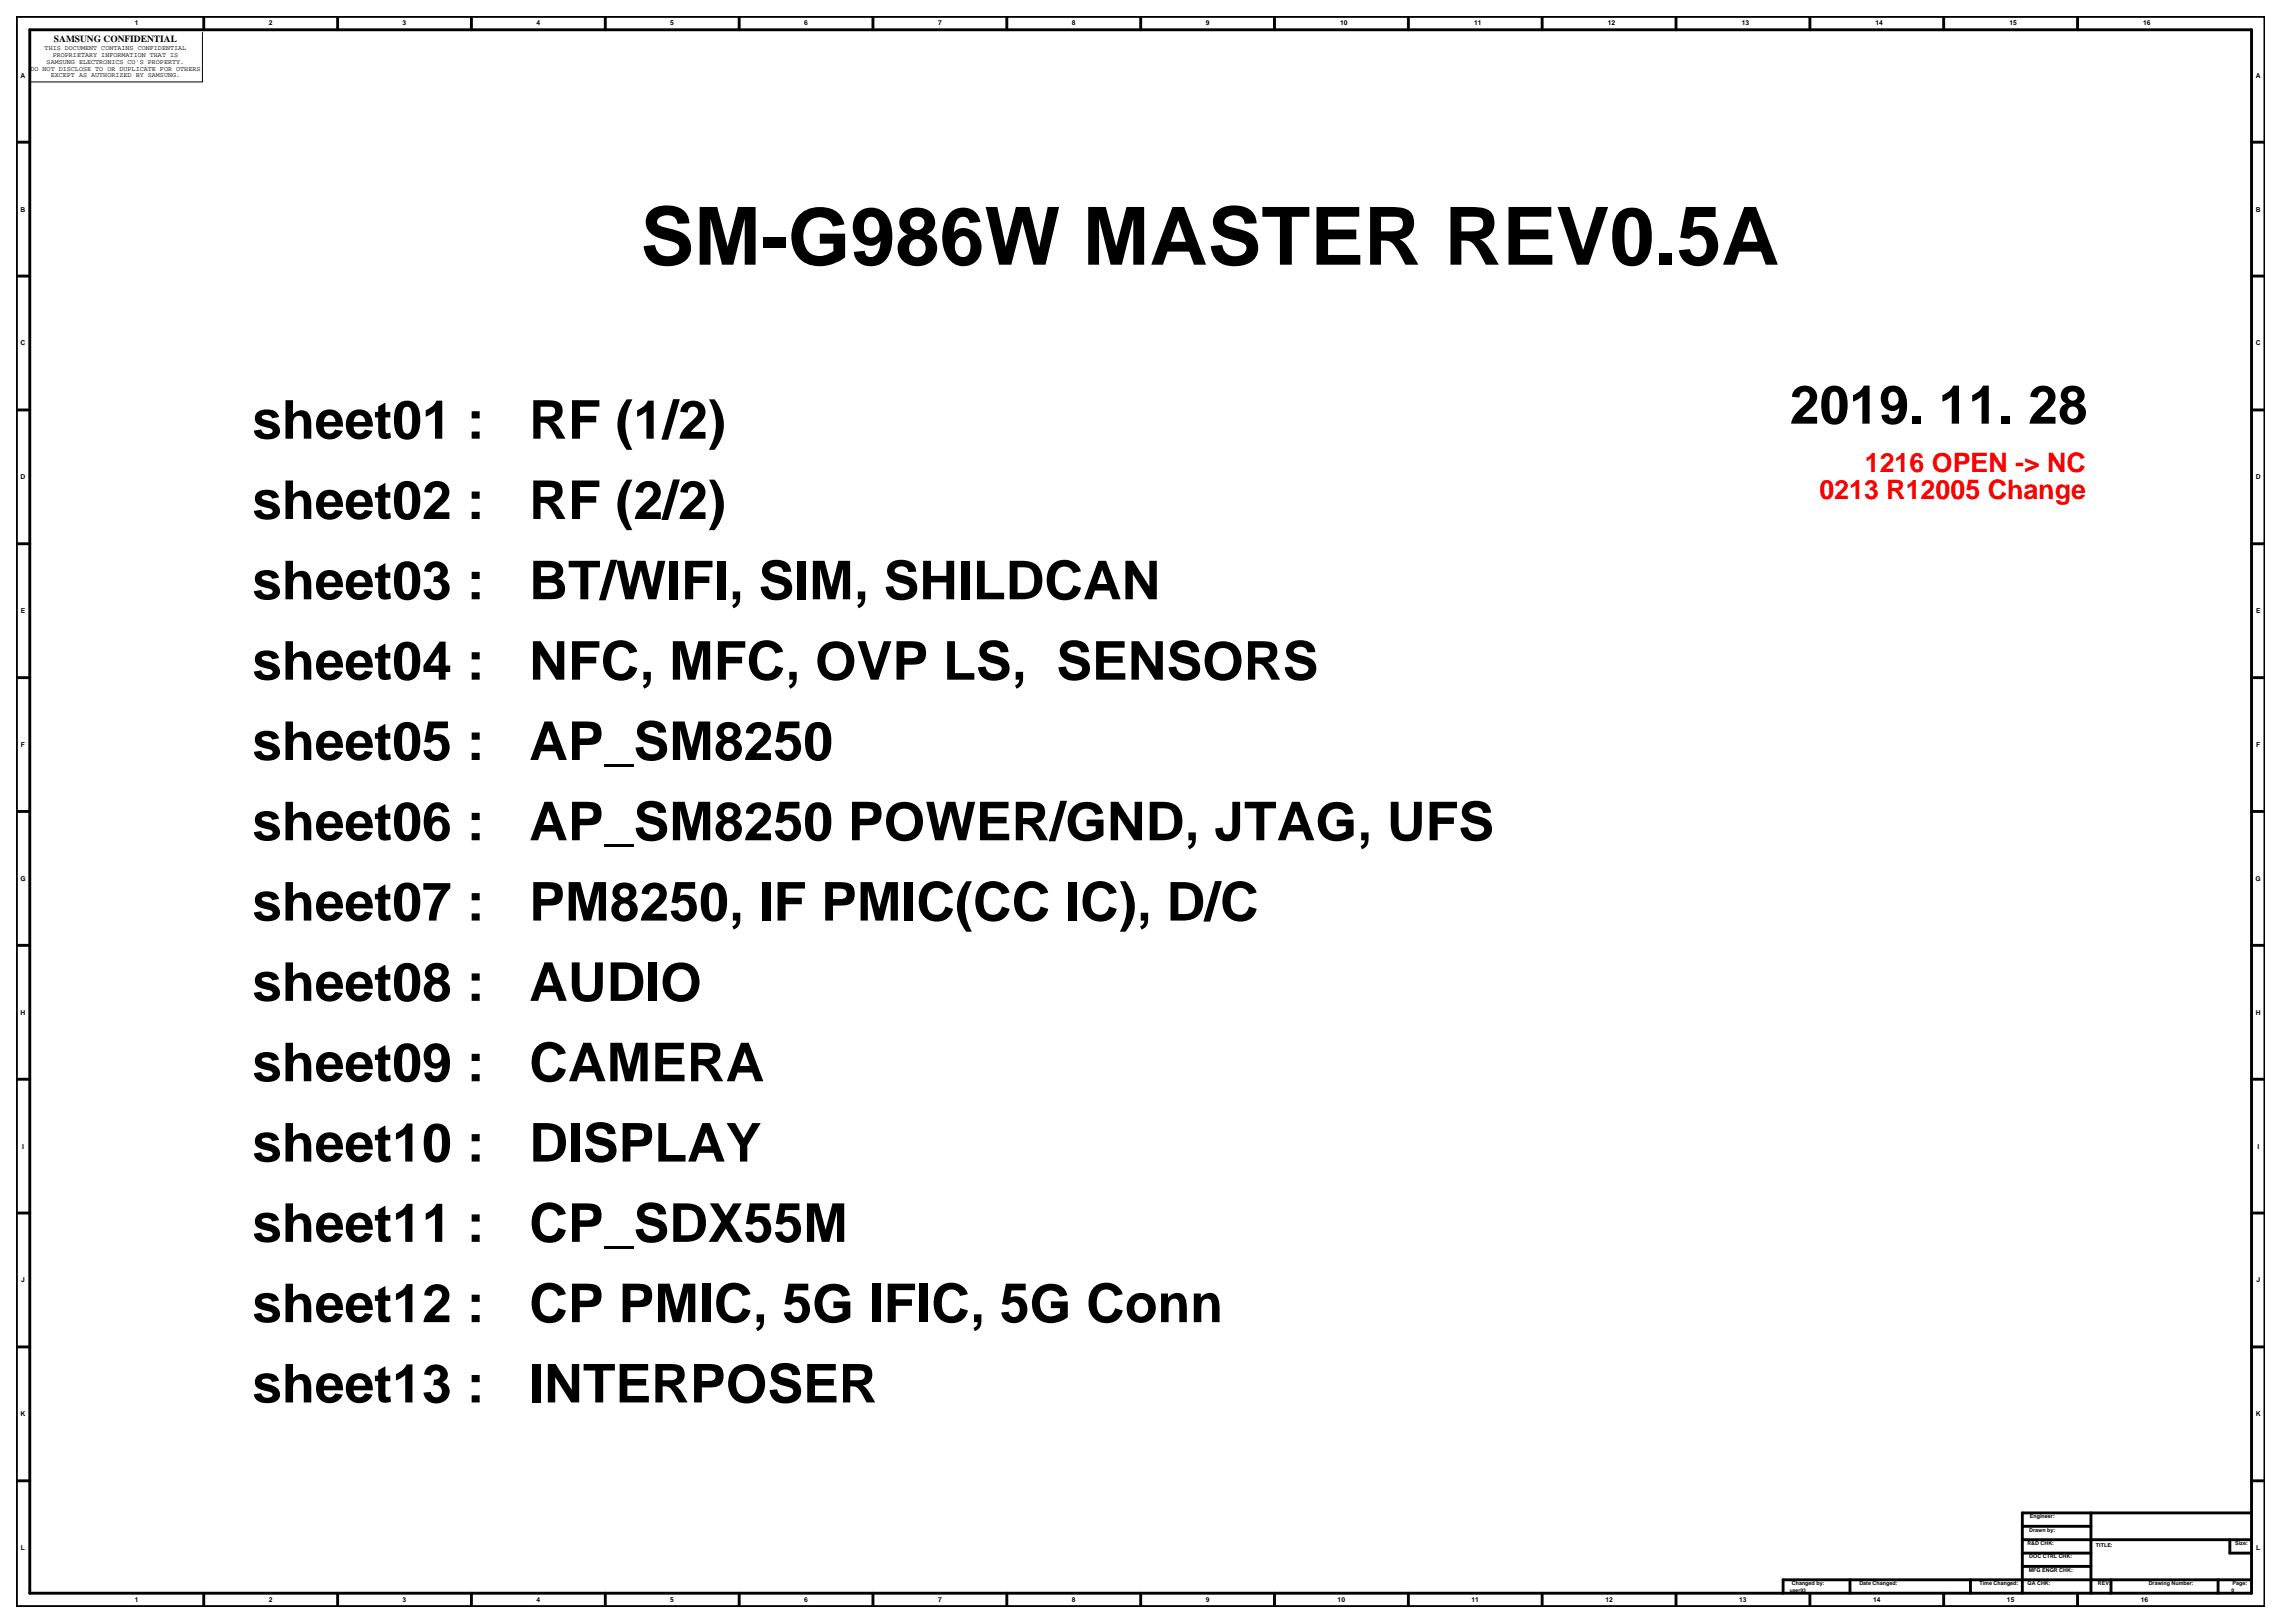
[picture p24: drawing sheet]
<svg xmlns="http://www.w3.org/2000/svg" width="420mm" height="297mm" viewBox="0 0 420 297" stroke-linecap="round" stroke-linejoin="round" font-family="sans-serif">
<defs><g id="words">
<text font-size="14.7" x="117.2" y="48.4">SM-G986W MASTER REV0.5A</text>
<g font-size="9.8">
<text x="327.5" y="77.5">2019. 11. 28</text>
<text x="46.2" y="80.3">sheet01 :</text>
<text x="96.9" y="80.3">RF (1/2)</text>
<text x="46.2" y="95">sheet02 :</text>
<text x="96.9" y="95">RF (2/2)</text>
<text x="46.2" y="109.7">sheet03 :</text>
<text x="96.9" y="109.7">BT/WIFI, SIM, SHILDCAN</text>
<text x="46.2" y="124.4">sheet04 :</text>
<text x="96.9" y="124.4">NFC, MFC, OVP LS, SENSORS</text>
<text x="46.2" y="139.1">sheet05 :</text>
<text x="96.9" y="139.1">AP_SM8250</text>
<text x="46.2" y="153.8">sheet06 :</text>
<text x="96.9" y="153.8">AP_SM8250 POWER/GND, JTAG, UFS</text>
<text x="46.2" y="168.5">sheet07 :</text>
<text x="96.9" y="168.5">PM8250, IF PMIC(CC IC), D/C</text>
<text x="46.2" y="183.1">sheet08 :</text>
<text x="96.9" y="183.1">AUDIO</text>
<text x="46.2" y="197.9">sheet09 :</text>
<text x="96.9" y="197.9">CAMERA</text>
<text x="46.2" y="212.5">sheet10 :</text>
<text x="96.9" y="212.5">DISPLAY</text>
<text x="46.2" y="227.2">sheet11 :</text>
<text x="96.9" y="227.2">CP_SDX55M</text>
<text x="46.2" y="241.9">sheet12 :</text>
<text x="96.9" y="241.9">CP PMIC, 5G IFIC, 5G Conn</text>
<text x="46.2" y="256.6">sheet13 :</text>
<text x="96.9" y="256.6">INTERPOSER</text>
</g>
<g font-size="4.9" fill="#f00">
<text x="341.3" y="86.4">1216 OPEN -&gt; NC</text>
<text x="333" y="91.3">0213 R12005 Change</text>
</g>
<text font-size="1.7" x="9.9" y="7.7">SAMSUNG CONFIDENTIAL</text>
<g font-size="1.2">
<text x="24.7" y="4.7">1</text>
<text x="49.2" y="4.7">2</text>
<text x="73.7" y="4.7">3</text>
<text x="98.2" y="4.7">4</text>
<text x="122.7" y="4.7">5</text>
<text x="147.2" y="4.7">6</text>
<text x="171.7" y="4.7">7</text>
<text x="196.2" y="4.7">8</text>
<text x="220.7" y="4.7">9</text>
<text x="245.3" y="4.7">10</text>
<text x="269.8" y="4.7">11</text>
<text x="294.3" y="4.7">12</text>
<text x="318.7" y="4.7">13</text>
<text x="343.2" y="4.7">14</text>
<text x="367.7" y="4.7">15</text>
<text x="392.2" y="4.7">16</text>
<text x="8.2" y="9.2">THIS DOCUMENT CONTAINS CONFIDENTIAL</text>
<text x="8.5" y="11.7">SAMSUNG ELECTRONICS CO'S PROPERTY.</text>
<text x="9.6" y="10.5">PROPRIETARY INFORMATION THAT IS</text>
<text x="3.8" y="14.2">A</text>
<text x="5.6" y="12.9">DO NOT DISCLOSE TO OR DUPLICATE FOR OTHERS</text>
<text x="9.3" y="14.1">EXCEPT AS AUTHORIZED BY SAMSUNG.</text>
<text x="412.8" y="14.2">A</text>
<text x="3.8" y="38.7">B</text>
<text x="412.8" y="38.7">B</text>
<text x="3.8" y="63.2">C</text>
<text x="412.8" y="63.2">C</text>
<text x="3.8" y="87.7">D</text>
<text x="412.8" y="87.7">D</text>
<text x="3.8" y="112.2">E</text>
<text x="412.9" y="112.2">E</text>
<text x="3.8" y="136.7">F</text>
<text x="412.9" y="136.7">F</text>
<text x="3.7" y="161.2">G</text>
<text x="412.8" y="161.2">G</text>
<text x="3.8" y="185.7">H</text>
<text x="412.8" y="185.7">H</text>
<text x="4" y="210.2">I</text>
<text x="413.1" y="210.2">I</text>
<text x="3.9" y="234.7">J</text>
<text x="412.9" y="234.7">J</text>
<text x="3.8" y="259.2">K</text>
<text x="412.8" y="259.2">K</text>
<text x="3.8" y="283.7">L</text>
<text x="412.9" y="283.7">L</text>
<text x="24.7" y="293.2">1</text>
<text x="49.2" y="293.2">2</text>
<text x="73.7" y="293.2">3</text>
<text x="98.2" y="293.2">4</text>
<text x="122.7" y="293.2">5</text>
<text x="147.2" y="293.2">6</text>
<text x="171.7" y="293.2">7</text>
<text x="196.2" y="293.2">8</text>
<text x="220.7" y="293.2">9</text>
<text x="244.8" y="293.2">10</text>
<text x="269.3" y="293.2">11</text>
<text x="293.8" y="293.2">12</text>
<text x="318.3" y="293.2">13</text>
<text x="342.8" y="293.2">14</text>
<text x="367.3" y="293.2">15</text>
<text x="391.8" y="293.2">16</text>
</g>
<g font-size="1">
<text x="371.4" y="280.2">Drawn by:</text>
<text x="371.5" y="277.8">Engineer:</text>
<text x="371" y="282.7">R&amp;D CHK:</text>
<text x="371.3" y="287.6">MFG ENGR CHK:</text>
<text x="371.4" y="285.2">DOC CTRL CHK:</text>
<text x="383.6" y="283">TITLE:</text>
<text x="409.1" y="282.7">Size:</text>
<text x="327.9" y="290.1">Changed by:</text>
<text x="340.3" y="290.1">Date Changed:</text>
<text x="362.2" y="290.1">Time Changed:</text>
<text x="371.1" y="290.1">QA CHK:</text>
<text x="383.9" y="290.1">REV:</text>
<text x="393.2" y="290.1">Drawing Number:</text>
<text x="408.6" y="290.1">Page:</text>
</g>
<g font-size=".9">
<text x="327.5" y="291.2">user93</text>
<text x="408.4" y="291.2">0</text>
</g>
</g></defs>
<!-- layer: MFD Layer /idea/tmp/Extended-Print.hanvit.kang.sheet0.31.mfd -->
<g fill="none" stroke="#000" stroke-width=".53">
<path d="M3 3h411.5v291h-411.5zM5.5 5.5h406.5v286h-406.5zM37.3 3v2.5M61.8 3v2.5M86.3 3v2.5M110.8 3v2.5M135.3 3v2.5M159.8 3v2.5M184.3 3v2.5M208.8 3v2.5M233.2 3v2.5M257.7 3v2.5"/>
<path d="M282.2 3v2.5M306.7 3v2.5M331.2 3v2.5M355.7 3v2.5M380.2 3v2.5M3 26h2.5M412 26h2.5M3 50.5h2.5M412 50.5h2.5M3 75h2.5M412 75h2.5M3 99.5h2.5"/>
<path d="M412 99.5h2.5M3 124h2.5M412 124h2.5M3 148.5h2.5M412 148.5h2.5M3 173h2.5M412 173h2.5M3 197.5h2.5M412 197.5h2.5M3 222h2.5M412 222h2.5M3 246.5h2.5"/>
<path d="M412 246.5h2.5M3 271h2.5M370.1 279.3h12.6M382.7 276.8v14.7M412 271h2.5M412 276.8h-41.9v14.7M37.3 291.5v2.5M61.8 291.5v2.5M86.3 291.5v2.5M110.8 291.5v2.5M135.3 291.5v2.5M159.8 291.5v2.5"/>
<path d="M184.3 291.5v2.5M208.8 291.5v2.5M233.2 291.5v2.5M257.7 291.5v2.5M282.2 291.5v2.5M306.7 291.5v2.5M331.2 291.5v2.5M338.6 289.1v2.4M355.7 291.5v2.5M360.6 289.1v2.4M370.1 281.7h41.9M370.1 284.2h12.6"/>
<path d="M370.1 286.6h12.6M380.2 291.5v2.5M386.3 289.1v2.4M405.9 289.1v2.4M408.1 281.7v2.5h3.9M412 289.1h-85.7v2.4"/>
</g>
<path d="M37 5.9v9.1h-31.5" fill="none" stroke="#000" stroke-width=".18"/>
<use href="#words"/>
</svg>
